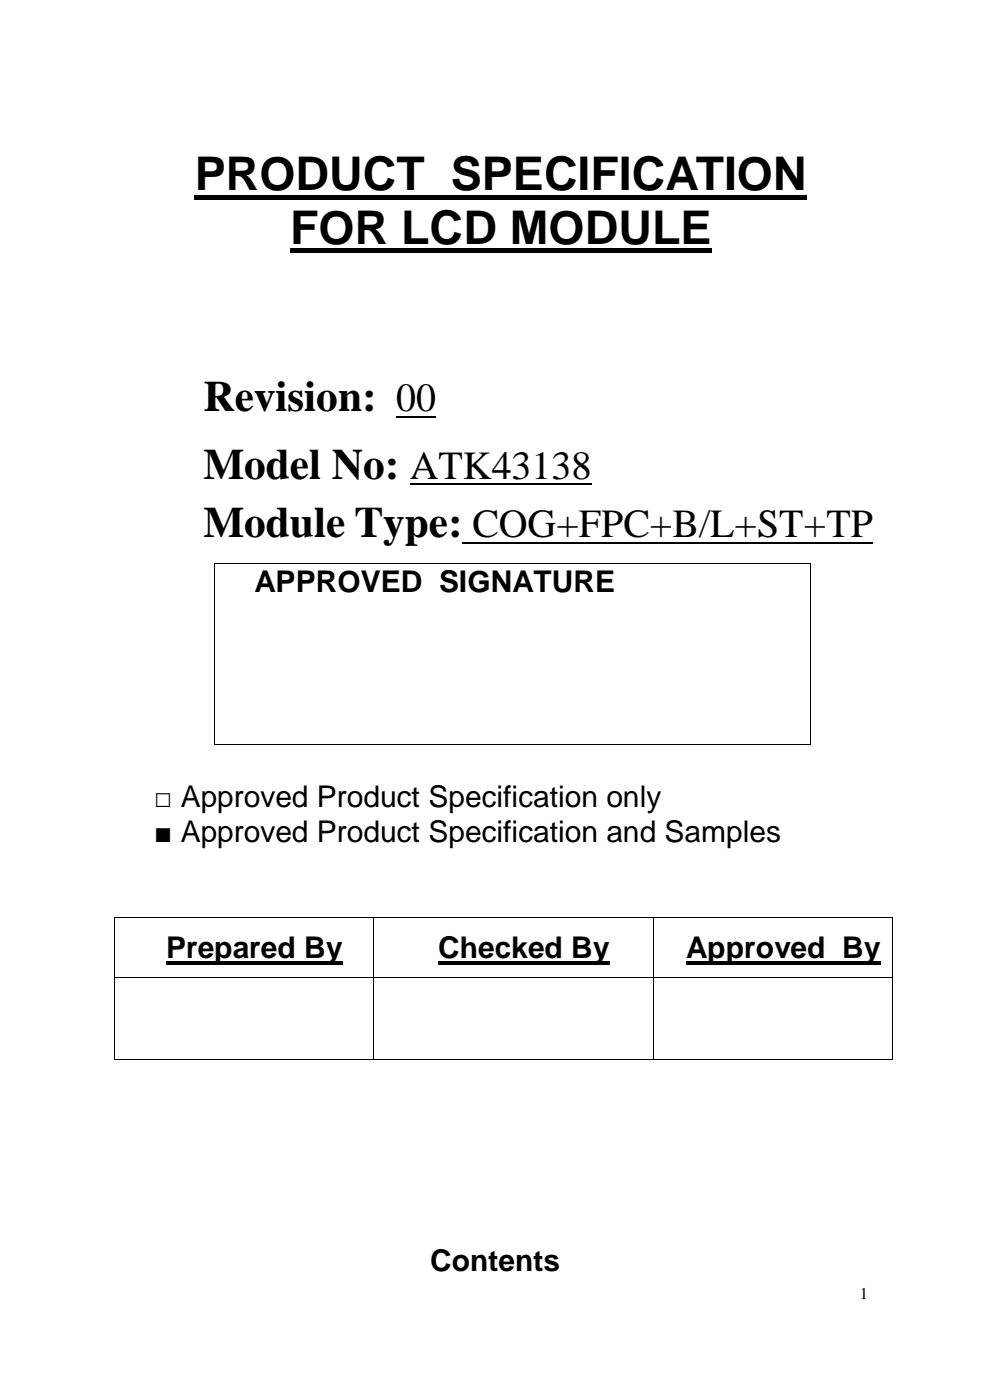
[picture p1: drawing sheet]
<svg xmlns="http://www.w3.org/2000/svg" width="210mm" height="297mm" viewBox="0 0 210 297" stroke-linecap="round" stroke-linejoin="round" font-family="sans-serif">
<defs><g id="words">
<g font-size="9.9">
<text x="41.3" y="40.3">PRODUCT SPECIFICATION</text>
<text x="61.6" y="51.7">FOR LCD MODULE</text>
</g>
<g font-size="9.2">
<text x="43.1" y="87.2">Revision: 00</text>
<text x="43.1" y="101.6">Model No: ATK43138</text>
<text x="43.1" y="114">Module Type: COG+FPC+B/L+ST+TP</text>
</g>
<g font-size="6.3">
<text x="54" y="125.6">APPROVED SIGNATURE</text>
<text x="32.7" y="171.3">□ Approved Product Specification only</text>
<text x="32.7" y="178.6">■ Approved Product Specification and Samples</text>
<text x="35.3" y="203.2">Prepared By</text>
<text x="93" y="203.2">Checked By</text>
<text x="145.5" y="203.2">Approved By</text>
<text x="91.3" y="269.7">Contents</text>
</g>
<text font-size="3.5" x="182.4" y="275.7">1</text>
</g></defs>
<g fill="#000">
<path d="M41.3 41.4h129.9v1h-129.9z" fill-rule="evenodd"/>
<path d="M61.6 52.7h89.4v1.1h-89.4z" fill-rule="evenodd"/>
<path d="M35.3 203.9h37.4v.7h-37.4z" fill-rule="evenodd"/>
<path d="M93 203.9h36.3v.7h-36.3z" fill-rule="evenodd"/>
<path d="M145.5 203.9h41.3v.7h-41.3z" fill-rule="evenodd"/>
</g>
<g fill="#000">
<path d="M45.3 119.5h.2v.2h-.2zM171.8 119.5h.2v.2h-.2zM45.3 158h.2v.2h-.2zM171.8 158h.2v.2h-.2zM24.2 194.6h.1v.2h-.1zM79.2 194.6h.2v.2h-.2zM138.5 194.6h.1v.2h-.1zM189.3 194.6h.1v.2h-.1zM24.2 207.3h.1v.2h-.1zM79.2 207.3h.2v.2h-.2zM138.5 207.3h.1v.2h-.1zM189.3 207.3h.1v.2h-.1z"/>
<path d="M24.2 224.7h.1v.2h-.1zM79.2 224.7h.2v.2h-.2zM138.5 224.7h.1v.2h-.1zM189.3 224.7h.1v.2h-.1z"/>
</g>
<g fill="none" stroke="#000" stroke-width=".21">
<path d="M45.4 119.7v38.3M45.5 119.6h126.3M171.9 119.7v38.3M45.5 158.1h126.3M24.3 194.8v12.5M24.3 194.7h54.9M79.3 194.8v12.5M79.4 194.7h59.1M138.6 194.8v12.5M138.6 194.7h50.7M189.4 194.8v12.5M24.3 207.5v17.2"/>
<path d="M24.3 207.4h54.9M79.3 207.5v17.2M79.4 207.4h59.1M138.6 207.5v17.2M138.6 207.4h50.7M189.4 207.5v17.2M24.3 224.8h54.9M79.4 224.8h59.1M138.6 224.8h50.7"/>
</g>
<path d="M40.6 104h150.3v14.8h-150.3z" fill-rule="evenodd" fill="#fff"/>
<path d="M98.1 115.1h87.1" fill="none" stroke="#000" stroke-width=".42"/>
<path d="M40.6 91.7h137.6v14.8h-137.6z" fill-rule="evenodd" fill="#fff"/>
<path d="M87 102.8h38.5" fill="none" stroke="#000" stroke-width=".42"/>
<path d="M40.6 77.2h137.6v14.8h-137.6z" fill-rule="evenodd" fill="#fff"/>
<path d="M84.1 88.4h8.4" fill="none" stroke="#000" stroke-width=".42"/>
<use href="#words"/>
</svg>
